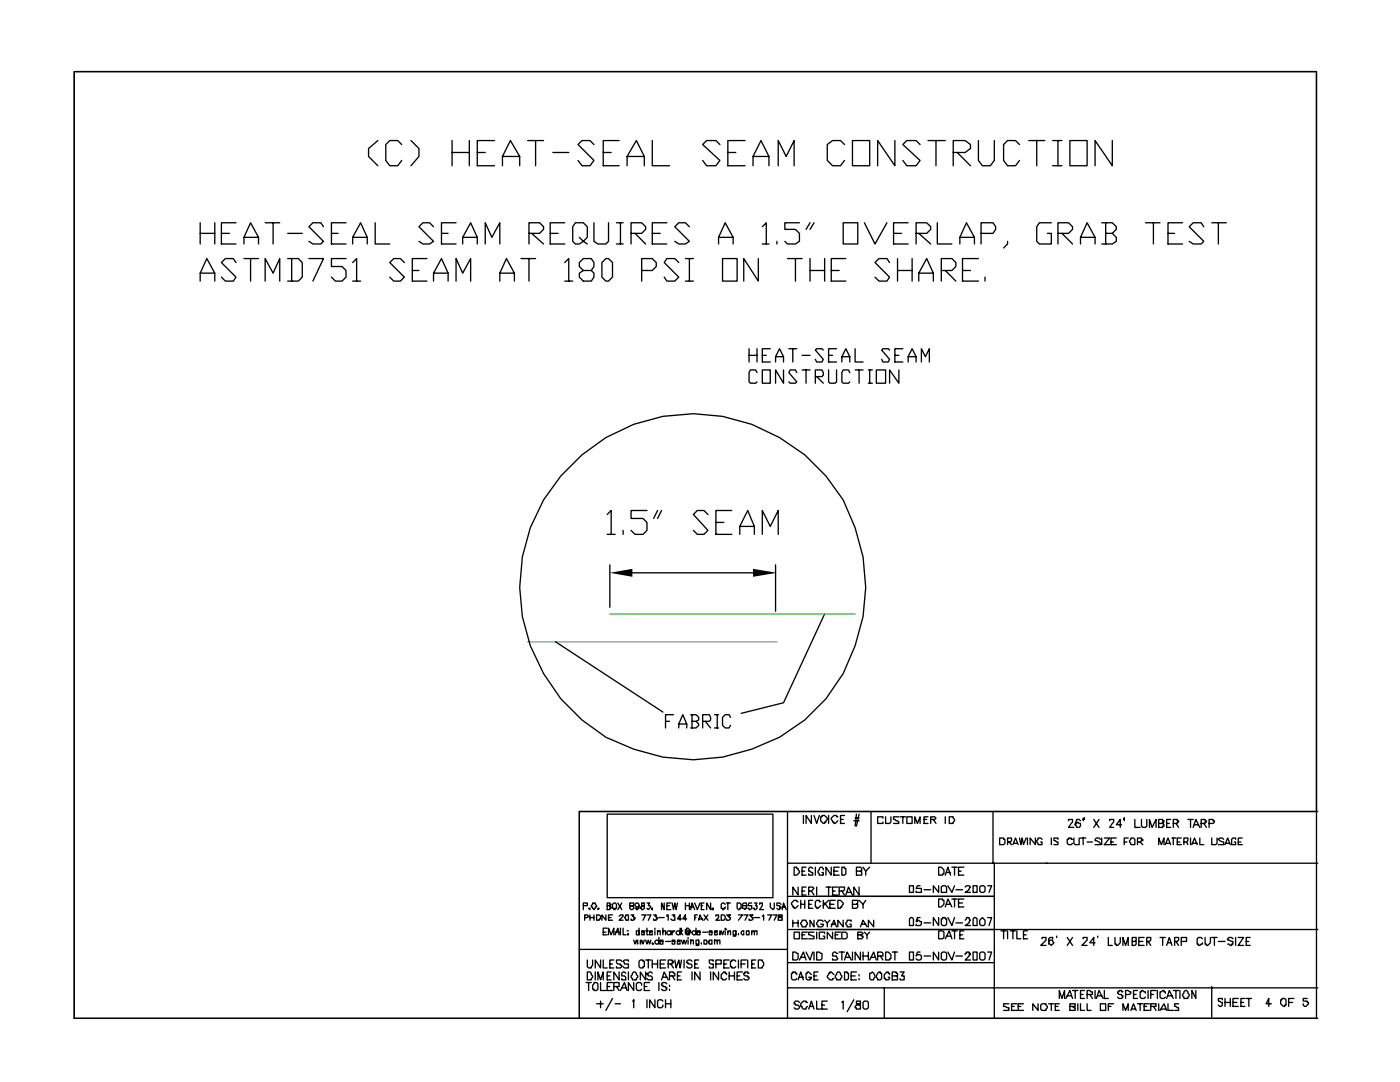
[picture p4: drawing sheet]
<svg xmlns="http://www.w3.org/2000/svg" width="279mm" height="216mm" viewBox="0 0 279 216" stroke-linecap="round" stroke-linejoin="round" font-family="sans-serif">
<g fill="none" stroke="#000" stroke-width=".26">
<path d="M14.8 14.3h247.9v147.6h-147.1v41.3h-100.8zM75.4 28l-1.8 1.6v1.6l1.8 1.9M80.2 28.8l-.8-.8h-1.6l-.8 .8v3.2l.8 1.1h1.6l.8-1.1M82 28l1.6 1.6v1.6l-1.6 1.9M90.2 28v5.1M90.2 30.4h3.5M93.7 28v5.1M95.2 30.4h1.6M98.7 28h-3.5v5.1h3.5M100.3 33.1v-1.9l1.6-3.2 1.8 3.2v1.9M100.3 31.2h3.4M105.3 28h3.2"/>
<path d="M106.9 28v5.1M110.3 30.4h3.2M118.5 28.8l-.8-.8h-1.5l-.8 .8 3.1 3.2-.8 1.1h-1.5l-.8-1.1M120.4 30.4h1.6M123.6 28h-3.2v5.1h3.2M125.1 33.1v-1.9l1.9-3.2 1.6 3.2v1.9M125.1 31.2h3.5M130.2 28v5.1h3.4M143.7 28.8l-.8-.8h-1.9l-.8 .8 3.5 3.2-.8 1.1h-1.9l-.8-1.1M145.3 30.4h1.5M148.7 28h-3.4v5.1h3.4M150.3 33.1v-1.9l1.6-3.2 1.6 3.2v1.9"/>
<path d="M150.3 31.2h3.2M155.3 33.1v-5.1l1.6 3.2 1.6-3.2v5.1M168.5 28.8l-.8-.8h-1.5l-1.1 .8v3.2l1.1 1.1h1.5l.8-1.1M170.1 28h3.5v5.1h-3.5zM178.6 28v5.1l-3.4-5.1v5.1M183.6 28.8l-.8-.8h-1.8l-.8 .8 3.4 3.2-.8 1.1h-1.8l-.8-1.1M185.2 28h3.4M186.8 28v5.1M190.2 30.4h2.4l1.1-.8v-.8l-1.1-.8h-2.4v5.1M191 30.4l2.7 2.7M195.3 28v4l.8 1.1h1.5l.8-1.1v-4M203.5 28.8l-.8-.8h-1.6l-.8 .8v3.2l.8 1.1h1.6l.8-1.1"/>
<path d="M205.3 28h3.2M206.9 28v5.1M210.1 33.1h1.8M210.1 28h1.8M211.1 28v5.1M213.5 28h3.5v5.1h-3.5zM222 28v5.1l-3.5-5.1v5.1M40 56.1v-1.6l1.3-2.9 1.6 2.9v1.6M40 44.4v4.3M40 46.6h2.9M40 54.5h2.9M42.9 44.4v4.3"/>
<path d="M44.2 46.6h1.6M47.1 44.4h-2.9v4.3h2.9M47.1 52.4l-.5-.8h-1.6l-.8 .8 2.9 2.9-.5 .8h-1.6l-.8-.8M48.7 48.7v-1.3l1.3-3 1.6 3v1.3M48.7 47.4h2.9M48.7 51.6h2.9M50 51.6v4.5M52.9 56.1v-4.5l1.6 2.9 1.3-2.9v4.5M52.9 44.4h2.9M54.5 44.4v4.3M57.4 51.6h2.1l.8 .8v2.9l-.8 .8h-2.1M57.4 46.6h2.9"/>
<path d="M58.2 51.6v4.5M61.6 51.6h3l-2.2 4.5M64.6 45.2l-.6-.8h-1.6l-.8 .8 3 3-.6 .5h-1.6l-.8-.5M66.1 46.6h1.4M69.1 44.4h-3v4.3h3M69.1 51.6h-3v1.6h2.2l.8 .8v1.3l-.8 .8h-1.4l-.8-.8M70.4 48.7v-1.3l1.6-3 1.3 3v1.3M70.4 52.4l.8-.8v4.5M70.4 47.4h2.9M70.4 56.1h1.6M74.9 44.4v4.3h2.9M80.7 52.4l-.8-.8h-1.3l-.8 .8 2.9 2.9-.8 .8h-1.3l-.8-.8"/>
<path d="M82.3 54h1.3M85.2 51.6h-2.9v4.5h2.9M86.5 45.2l-.8-.8h-1.3l-.8 .8 2.9 3-.8 .5h-1.3l-.8-.5M86.5 56.1v-1.6l1.6-2.9 1.3 2.9v1.6M86.5 54.5h2.9M88.1 46.6h1.3M91 44.4h-2.9v4.3h2.9M91 56.1v-4.5l1.3 2.9 1.6-2.9v4.5M92.3 48.7v-1.3l1.6-3 1.3 3v1.3M92.3 47.4h2.9M96.8 48.7v-4.3l1.4 3 1.5-3v4.3M99.7 56.1v-1.6l1.4-2.9 1.6 2.9v1.6"/>
<path d="M99.7 54.5h3M104 51.6h2.9M105.6 46.6h2.1l.8-.8v-.6l-.8-.8h-2.1v4.3M105.6 51.6v4.5M106.1 46.6l2.4 2.1M109.8 46.6h1.6M112.7 44.4h-2.9v4.3h2.9M112.7 52.4l.8-.8v4.5M112.7 56.1h1.6M115.6 47.4l.8 .8-.8 .5h-.8l-.5-.5v-3l.5-.8h1.6l.8 .8v2.2l-.8 .8 .8 .5M116.4 54l-.8-.8v-.8l.8-.8h1.6l.5 .8v.8l-.5 .8h-1.6l-.8 .5v.8l.8 .8h1.6l.5-.8v-.8l-.5-.5M118.5 44.4v3.8l.8 .5h1.6l.5-.5v-3.8"/>
<path d="M120.1 52.4l.8-.8h.5l.8 .8v2.9l-.8 .8h-.5l-.8-.8zM123 48.7h1.4M123 44.4h1.4M123.8 44.4v4.3M125.9 46.6h2.2l.8-.8v-.6l-.8-.8h-2.2v4.3M126.7 46.6l2.2 2.1M128.1 54h2.1l.8-.8v-.8l-.8-.8h-2.1v4.5M130.2 46.6h1.6M133.1 44.4h-2.9v4.3h2.9M135.5 52.4l-.8-.8h-1.6l-.5 .8 2.9 2.9-.8 .8h-1.6l-.5-.8M136.8 51.6h1.6M136.8 56.1h1.6"/>
<path d="M137.6 45.2l-.8-.8h-1.3l-.8 .8 2.9 3-.8 .5h-1.3l-.8-.5M137.6 51.6v4.5M143.4 48.7v-1.3l1.3-3 1.6 3v1.3M143.4 47.4h2.9M144.2 51.6h2.9v4.5h-2.9zM151.3 51.6v4.5l-2.9-4.5v4.5M152.1 45.2l.8-.8v4.3M152.1 48.7h1.4M155 48.2v.5M157.2 51.6h2.9M158.8 51.6v4.5M159.5 44.4h-2.9v1.4h2.2l.7 .8v1.6l-.7 .5h-1.6l-.6-.5"/>
<path d="M161.7 44.4l-.8 1.4M161.7 54h2.9M161.7 51.6v4.5M162.5 44.4l-.8 1.4M164.6 51.6v4.5M165.9 54h1.6M168.3 44.4h2.9v4.3h-2.9zM168.8 51.6h-2.9v4.5h2.9M172.5 44.4l2.1 4.3 2.4-4.3M177.5 52.4l-.5-.8h-1.6l-.8 .8 2.9 2.9-.5 .8h-1.6l-.8-.8M178.3 46.6h1.6M179.1 54h2.9"/>
<path d="M179.1 51.6v4.5M181.2 44.4h-2.9v4.3h2.9M182 51.6v4.5M182.8 46.6h2.1l.8-.8v-.6l-.8-.8h-2.1v4.3M183.4 56.1v-1.6l1.5-2.9 1.4 2.9v1.6M183.4 46.6l2.3 2.1M183.4 54.5h2.9M187.1 44.4v4.3h2.9M187.9 54h2.1l.8-.8v-.8l-.8-.8h-2.1v4.5M188.6 54l2.2 2.1M191.6 48.7v-1.3l1.3-3 1.6 3v1.3M191.6 47.4h2.9"/>
<path d="M192.1 54h1.6M195.3 51.6h-3.2v4.5h3.2M195.8 46.6h2.4l.5-.8v-.6l-.5-.8h-2.4v4.3M196.6 55.3v.8M201.1 48.2v.5l-.8 .8M209.8 44.4h-2.4l-.5 .8v3l.5 .5h2.4v-2.1h-.8M211.1 46.6h2.2l.7-.8v-.6l-.7-.8h-2.2v4.3M211.9 46.6l2.1 2.1M215.6 48.7v-1.3l1.4-3 1.5 3v1.3M215.6 47.4h2.9M219.9 44.4h2.1l.8 .8v.6l-.8 .8M220.7 46.6h1.3l.8 .8v.8l-.8 .5h-2.1"/>
<path d="M220.7 44.4v4.3M228.6 44.4h2.9M230.2 44.4v4.3M233.1 46.6h1.3M236 44.4h-2.9v4.3h2.9M240.2 45.2l-.5-.8h-1.6l-.8 .8 2.9 3-.5 .5h-1.6l-.8-.5M241.8 44.4h2.9M243.2 44.4v4.3M149.5 69.6v2.6M149.5 70.9h1.6M151.1 74.3l-.3-.5h-1l-.3 .5v1.9l.3 .3h1l.3-.3M151.1 69.6v2.6"/>
<path d="M152.1 73.8h1.6v2.7h-1.6zM152.1 70.9h.8M153.7 69.6h-1.6v2.6h1.6M154.8 72.2v-1l.8-1.6 .8 1.6v1M154.8 71.2h1.6M156.4 73.8v2.7l-1.6-2.7v2.7M157.4 69.6h1.6M158.2 69.6v2.6M159 74.3l-.2-.5h-1.1l-.3 .5 1.6 1.9-.2 .3h-1.1l-.3-.3M160.1 70.9h1.6M160.1 73.8h1.6M160.9 73.8v2.7"/>
<path d="M162.7 75.1h1.3l.3-.2v-.6l-.3-.5h-1.3v2.7M163 75.1l1.3 1.4M164.3 69.8l-.3-.2h-1l-.3 .2 1.6 1.9-.3 .5h-1l-.3-.5M165.4 73.8v2.4l.2 .3h1.1l.3-.3v-2.4M165.4 70.9h.8M167 69.6h-1.6v2.6h1.6M168 72.2v-1l.8-1.6 .8 1.6v1M168 71.2h1.6M169.6 74.3l-.3-.5h-1l-.3 .5v1.9l.3 .3h1l.3-.3M170.7 69.6v2.6h1.5M170.7 73.8h1.5M171.4 73.8v2.7"/>
<path d="M173.3 73.8h.8M173.3 76.5h.8M173.6 73.8v2.7M174.9 73.8h1.8v2.7h-1.8zM177.5 69.8l-.2-.2h-1.1l-.3 .2 1.6 1.9-.2 .5h-1.1l-.3-.5M178.6 70.9h.8M179.4 73.8v2.7l-1.9-2.7v2.7M180.2 69.6h-1.6v2.6h1.6M181.2 72.2v-1l.8-1.6 .8 1.6v1M181.2 71.2h1.6M183.9 72.2v-2.6l.8 1.6 .8-1.6v2.6M111.9 95a34.1 34.1 0 0 1 43.7-7.7l5 3.5 4.2 4.2 3.5 4.7a35.4 35.4 0 0 1 2.4 29.2 32.1 32.1 0 0 1-20.7 20.6 33.8 33.8 0 0 1-23.5 0l-5.6-2.4a34.8 34.8 0 0 1-12.4-47.4z"/>
<path d="M121.2 102.7l.8-.8v4.7M121.2 106.6h1.6M121.7 112.7v8.5M124.4 105.8v.8M126.2 114.3h24.1M129.1 101.9h-3.2v1.6h2.4l.8 .7v1.6l-.8 .8h-1.6l-.8-.8M131.2 101.9l-.8 1.6M132 101.9l-.8 1.6M141.3 102.7l-.8-.8h-1.3l-.8 .8 2.9 3.1-.8 .8h-1.3l-.8-.8M142.9 104.2h1.6M146 101.9h-3.1v4.7h3.1M147.6 106.6v-1.6l1.6-3.1 1.3 3.1v1.6"/>
<path d="M147.6 105h2.9M152.1 106.6v-4.7l1.6 3.1 1.6-3.1v4.7M154.8 112.7v9.3M110.9 128.1l21.4 14M164.6 122.5l-8.2 17.7-8.5 2.1M132.8 143.9h.8M134.4 142.6h-1.6v2.7M135.5 145.3v-.8l.8-1.9 .8 1.9v.8M135.5 144.5h1.6M137.8 142.6h1.1l.5 .5v.6l-.5 .2M138.1 143.9h.8l.5 .6v.2l-.5 .6h-1.1M138.1 142.6v2.7"/>
<path d="M140.2 143.9h1.4l.2-.2v-.6l-.2-.5h-1.4v2.7M140.8 143.9l1 1.4M142.6 142.6h.8M142.6 145.3h.8M143.1 142.6v2.7M145.8 143.1l-.3-.5h-.8l-.5 .5v1.6l.5 .6h.8l.3-.6M121.2 162.5h33.1v16.6h-33.1zM157.2 161.9v10.3h105.8M157.2 178.9h41.2M157.2 172.2v31M158.5 173h.5v.3h.3v.3l.2 .2v.3l-.5 .5h-.5zM159.3 177v1.6l-1.1-1.6v1.6"/>
<path d="M159.3 179.9h-.3v-.2h-.5l-.5 .5 .2 .8h.3v.2h.3l.5-.5M159.8 179.7v1.5M160.1 173.8h.5M160.1 177.8h.5M160.3 162.7v1.6M160.6 179.7v1.5M160.9 177h-.8v1.6h.8M160.9 173h-.8v1.6h.8M161.4 177.8h.5l.6-.5-.3-.3h-.8v1.6M161.9 162.7v1.6l-1-1.6v1.6M161.9 177.8l.6 .8M162.2 179.7h-.8v1.5h.8"/>
<path d="M162.2 173.3l-.3-.3h-.2l-.3 .3v.5l.8 .3v.5h-.8v-.2M162.5 162.7l.5 1.6 .5-1.6M162.7 173v1.6M163 177v1.6M163.8 163h.2v-.3h.6l.5 .5-.3 .8h-.2v.3h-.3l-.5-.5zM163.8 179.9h-.3v-.2h-.5l-.3 .2v1.1h.3v.2h.2l.6-.5M164.3 173.6v-.3l-.3-.3h-.2l-.6 .8 .3 .8h.8v-.5h-.3M164.3 179.7v1.5M164.8 177h1.1M165.4 162.7v1.6M165.4 177v1.6M165.4 179.7l-1.1 1"/>
<path d="M165.9 173v1.6l-1.1-1.6v1.6M166.2 177.8h.5M166.4 173.8h.8M166.7 179.7h-1.1v1.5h1.1M167.2 179.7h.5l.6 .5-.3 .8h-.3v.2h-.5zM167.2 177h-1v1.6h1M167.2 163h-.2v-.3h-.6l-.5 .5 .3 .8h.2v.3h.3l.5-.5M167.5 177.8h.8l.2-.3v-.5h-1v1.6M167.5 173h-1.1v1.6h1.1M167.7 163.5h.6M168 173h.5v.3h.3v1.1l-.3 .2h-.5zM168 177.8l.5 .8"/>
<path d="M168.5 162.7h-.8v1.6h.8M168.8 178.6l.5-1.6 .8 1.6M169.1 178.1h.8M170.4 163.8h1M170.7 163.2h.7M170.9 173.8h1.1v-.5l-.3-.3h-.8v1.6h1.1v-.5l-.3-.3M170.9 162.5l-.2 2.3M171.4 177v1.6l-1-1.6v1.6M171.4 179.7l.8 .7v.8M171.4 162.5l-.5 2.3M172.2 173l.6 .8v.8M172.8 179.7l-.6 .7"/>
<path d="M173.6 173l-.8 .8M173.8 161.9v10.3M176.2 163.2v-.2h-1v1.3h1v-.3M176.7 163v1.3h.8l.3-.3v-1M179.4 163h-1.1v.5l.8 .3 .3 .2v.3h-1.1M179.7 163h1M180.2 163v1.3M181 163h1v1.3h-1zM181.5 176.7h.8v1.4h-.8zM182.6 164.3v-1.3l.5 1.3 .5-1.3v1.3M183.6 176.7h-.5l-.3 .6h1.1v.8h-1.1v-.3M184.4 177.5h1.3"/>
<path d="M184.4 163.5h.5M185.2 163h-.8v1.3h.8M185.7 163.5h.8l.3-.3-.3-.2h-.8v1.3M186.3 163.5l.5 .8M187.3 179.4h.8v.3h.3v.7l-.5 .6h-.6zM187.3 173h.6l.5 .6v.8h-.3v.2h-.8zM187.3 176.7v1.4l-1-1.4v1.4M187.9 177l.2-.3h.5l.3 .3v1.1h-1zM188.6 174.6l.6-1.6 .5 1.6M188.6 163v1.3M188.9 174.1h.8M189.2 176.7l.8 1.4 .5-1.4"/>
<path d="M189.4 163h.8v.2l.3 .3-.3 .8h-.8zM190 179.4h1M190 173h1M190.5 173v1.6M190.5 179.4v1.6M190.8 177.5h1.3M191.3 173.8h.5M192.4 179.4h-1.1v1.6h1.1M192.4 173h-1.1v1.6h1.1M192.6 177l.3-.3h.5l.3 .3-.3 .3v.2l-.8 .6h1.1M194.2 176.7h.8v1.4h-.8zM195.5 177a.66 .66 0 0 1 1.1 0v.8l-.3 .3h-.5l-.3-.3z"/>
<path d="M197.1 176.7h.8l-.5 1.4M198.2 161.9v10.3M198.4 172.2v31M199.5 167.2h.8v.3h.3v.8l-.3 .2h-.8zM201.1 168h.5l.3-.3v-.5h-.8v1.3M201.3 168l.6 .5M202.1 168.5l.6-1.3 .5 1.3M202.4 168.3h.5M203.5 167.2l.2 1.3 .3-1.3 .3 1.3 .5-1.3M205.1 167.2v1.3M206.6 167.2v1.3l-1-1.3v1.3M208 167.5l-.3-.3h-.5v.3l-.3 .2 .3 .8h.8v-.5h-.3"/>
<path d="M209.8 167.2v1.3M211.1 167.5v-.3h-.8v.5l.8 .3v.5h-.8M213.3 163.8v-.3h.7v.5l-.7 1.1h1M214 167.5h-.2v-.3h-.5v.3h-.3v.8l.3 .2h.5l.2-.2M214.3 167.2v1.1l.3 .2h.8v-1.3M215.6 163.8l-.2-.3h-.6l-.2 .8 .2 .8h.6l.2-.3v-.5h-.2l-.3-.3-.5 .6M215.6 167.2h1.1M216.2 167.2v1.3M216.4 163.2l-.2 .3v-.3h.2v.3h-.2v.3M217 168h1M218.3 163.5l1 1.6M219.3 163.5l-1 1.6"/>
<path d="M219.6 167.5l-.3-.3h-.5l-.3 .3v.2l.8 .3 .3 .3v.2h-1.1M219.9 167.2v1.3M220.4 167.2h1.1l-1.1 1.3h1.1M221.5 163.8v-.3h.7v.5l-.7 1.1h.7M221.7 168h.5M222.8 167.2h-1.1v1.3h1.1M223.8 164.6h-1l.8-1.1v1.6M224.4 163.2v.6M224.4 168h.5M225.2 167.2h-.8v1.3M225.7 167.2h.5l.3 .3v1h-.8v-.2l-.3-.3zM226.5 163.5v1.6h1"/>
<path d="M227 168h.5l.3-.3h.3v-.2h-.3v-.3h-.8v1.3M227.5 168l.6 .5M227.8 163.5v1.3l.3 .3h.5l.3-.3v-1.3M229.4 165.1v-1.6l.5 1.6 .8-1.6v1.6M231.2 168.5v-1.3l.6 1.3 .5-1.3v1.3M231.2 164.3h.8v-.3h.3v-.2h-.3v-.3h-.8v1.6h.8v-.3h.3v-.2l-.3-.3h-.2M232.6 168.5l.5-1.3 .5 1.3M232.8 168.3h.6M232.8 164.3h.6M233.6 163.5h-.8v1.6h.8M233.9 167.2h.8M234.2 164.3h.7v-.3h.3v-.2h-.3v-.3h-.7v1.6"/>
<path d="M234.2 167.2v1.3M234.7 164.3l.5 .8M234.9 168h.6M235.7 167.2h-.8v1.3h.8M236.3 168h.5l.3-.3v-.5h-.8v1.3M236.8 168l.3 .5M237.1 163.5h1M237.6 163.5v1.6M237.6 167.2v1.3M237.9 168.5l.5-1.3 .5 1.3M238.1 165.1l.6-1.6 .7 1.6M238.1 168.3h.8"/>
<path d="M238.4 164.6h.8M239.4 167.2v1.3h.8M239.7 164.3h.8v-.3h.3v-.2h-.3v-.3h-.8v1.6M240.2 164.3l.6 .8M241.3 164.3h.8l.3-.3v-.2h-.3v-.3h-.8v1.6M241.8 167.2v1.3h.8l.3-.2v-1.1M244.2 167.5l-.3-.3h-.5l-.2 .3 .7 .5h.3v.5h-1M244.5 168.5l.5-1.3 .5 1.3M244.7 168.3h.6M246.6 167.5v-.3h-.5l-.3 .3v1h.8v-.5h-.3M247.1 168h.5M247.9 167.2h-.8v1.3h.8"/>
<path d="M263 161.9h-147.4v41.3M115.6 189.4h41.6M116.4 180.7h.8v-.5h-.8v1.3M116.7 183.1h.5l.3-.3-.3-.2h-.5v1M116.9 196.1h1.1M117.2 193.9h.5l.3 .3v.3l.3 .2-.3 .8h-.8zM117.2 191.6v1.3l.3 .2h.5v-.2l.3-.3v-1M117.5 181.2h.2v.3zM117.5 196.1v1.5M117.7 182.6v1M117.7 183.1h.8M118.3 180.2h.5v.2l.3 .3v.3h-.3v.2l-.3 .3-.2-.3v-.2h-.3z"/>
<path d="M118.5 196.1h.6l.2 .2v1.1l-.2 .2h-.6v-.2h-.2v-.8l.2-.3zM118.5 182.6v1M118.8 193.9v1.6M119.1 182.6h.5l.3 .2v.6h-.3v.2h-.5zM119.3 181.2h.3l-.3 .3zM119.3 195.5v-1.6l.6 1.6 .5-1.6v1.6M119.9 196.1v1.5h1M119.9 191.6v1.5l-1.1-1.5v1.5M119.9 199.8v1.3M120.4 191.6v1.5h.8M120.4 186h.5M120.9 182.6v1l-.8-1v1"/>
<path d="M121.2 180.7h.5l.3-.3h-.3v-.2h-.5v1.3h.5v-.3h.3v-.2h-.3v-.3M121.2 185.2h-.8v1.3h.8M121.2 196.8h.5M121.2 194.7h.5M121.4 186.5v-1.3l.6 1.3 .5-1.3v1.3M121.4 183.1h.6M121.7 192.4h.5M122 193.9h-.8v1.6h.8M122.2 180.4l.3-.2h.3l.2 .2v.8h-.2v.3h-.3v-.3h-.3zM122.2 182.6h-.8v1h.8M122.2 196.1h-1v1.5h1M122.2 199.2l-1.3 2.4"/>
<path d="M122.5 196.8h1.1v-.7h-1.1v1.5M122.5 191.6h-.8v1.5h.8M122.8 186.5l.5-1.3 .3 1.3M122.8 186h.8M123 196.8l.6 .8M123.3 180.2l.8 1.3M123.6 182.8l.2-.2h.6v.2l-.8 .8h.8M123.6 193.9v1.6l-1.1-1.6v1.6M123.8 197.6l.8-1.5 .5 1.5M123.8 185.2v1.3M124.1 191.8l-.3-.2h-.8v.5l.3 .3h.5v.2h.3v.3l-.3 .2h-.8v-.2M124.1 180.2l-.8 1.3"/>
<path d="M124.1 197.1h.8M124.4 185.2v1.3h.5M124.9 182.6h.5v1h-.5v-.2l-.3-.3 .3-.3zM124.9 194.2l-.3-.3h-.2l-.3 .3v.5h.5l.3 .3v.5h-.8v-.2M125.1 185.7h.3zM125.1 186.5l.3-.2v.2zM125.4 191.8v-.2h-.8l-.2 .2 .2 .3v.3h.8v.7h-.8l-.2-.2M125.4 193.9v1.6M125.7 180.2v.5h.5l.3 .3v.2l-.3 .3h-.3l-.2-.3v-.2l.2-.3h.6v-.5zM125.9 182.6h.6l-.3 .2h.3v.3h.2v.3h-.2v.2h-.6v-.2M126.2 194.2l.3-.3h.2l.3 .3v.3l.3 .2-.3 .8h-.8v-.2l-.3-.3zM126.2 199.8h.3v-.3v1.6"/>
<path d="M126.5 187.6l.2 .8 .3-.8 .3 .8v-.8M126.5 196.1v1.5l-1.1-1.5v1.5M127.5 191.8l.3-.2h.5v.2h.3v1.1h-.3v.2h-.5l-.3-.2zM127.5 180.7l-.2 .3h-.3l-.3-.3v-.3l.3-.2h.3l.2 .2v.8h-.2v.3h-.3v-.3h-.3M127.5 186v-.3h-.5v.8h.5v-.2M127.5 185.2v1.3M127.8 187.6v.8l.3-.8 .2 .8 .3-.8M128.1 180.2v.5h.5v.5l-.3 .3h-.2v-.3h-.3v-.2h.3v-.3h.5v-.5zM128.1 182.6h.8l-.6 1M128.1 196.6v-.3l-.3-.2h-.5l-.3 .2v1.1l.3 .2h.5l.3-.2M128.6 186v-.3h-.5v.3h.2l.3 .3v.2h-.5v-.2M128.6 196.8h.5"/>
<path d="M128.9 187.6l.2 .8 .3-.8 .2 .8 .3-.8M128.9 193.9v1.6l-1.1-1.6v1.6M128.9 185.7h.5M128.9 191.6h1M129.1 182.6h.8l-.5 1M129.1 180.2h.5l-.2 .5h.2l.3 .3-.5 .5-.3-.3M129.1 185.2v1.3h.3M129.1 199.5v1.6M129.4 191.6v1.5M129.6 186h.6v-.3h-.6v.8h.6v-.2M129.6 196.1h-1v1.5h1M130.2 188.1l.2 .3h-.2z"/>
<path d="M130.2 181.2v.3M130.2 194.2l-.3-.3-.8 .3v.3h.3v.2h.5l.3 .3v.5h-.8l-.3-.2M130.2 192.4h1M130.2 191.6v1.5M130.4 182.6h.6l-.3 .2h.3v.3h.2v.3h-.2v.2h-.6v-.2M130.7 185.2v.3zM130.7 199.5v1.6l-1.1-1.6v1.6M130.7 185.7v.8M131.2 186v-.3v.8M131.2 185.7h.6v.8M131.2 191.6v1.5M131.5 187.9l-.3-.3h-.2l-.3 .3v.2l.3 .3h.2l.3-.3"/>
<path d="M131.5 183.1h1.1M131.5 187.1v1.3M131.5 196.1v1.5M131.8 192.4h.8M132 195.5l.6-1.6 .7 1.6M132.3 199.8l-.3-.3h-.5l-.3 .3v1l.3 .3h.5l.3-.3v-.2M132.3 186v-.3h.5v.8M132.3 187.9v-.3h-.5v.3h.5v.5h-.5v-.3M132.3 185.2v1.3M132.3 195h.8M132.6 180.2v1.3l-.6-1.3v1.3M132.8 191.6h-1v1.5h1"/>
<path d="M132.8 199.5v1.6M132.8 187.9h1.1M133.1 182.8v-.2h.2v1M133.1 196.3l-.3-.2h-.5l-.3 .2v.3h.3v.2h.5v.3h.3v.3l-.3 .2h-.5l-.3-.2M133.1 180.7h.5M133.3 192.4h.8v-.3h.3v-.3h-.3v-.2h-.8v1.5M133.6 196.6v.2zM133.6 197.4v.2zM133.6 194.7h1.1v-.5h-.3v-.3h-.8v1.6M133.9 180.2h-.8v1.3h.8M133.9 186l-.3-.3h-.3l-.2 .3v.3l.2 .2h.3l.3-.2M133.9 185.7v.8"/>
<path d="M133.9 199.5v1.6M133.9 192.4l.5 .7M134.1 182.6h.6l-.3 .2h.3v.8h-.6l-.2-.2M134.1 180.2l.3 1.3 .3-1.3 .2 1.3 .3-1.3M134.1 185.7v.8M134.1 194.7l.6 .8M134.7 185.7h-.3v.3h-.3M134.7 187.9v-.3h-.6v.3h.6v.5h-.6v-.3M134.7 191.6l.2 1.5 .6-1.5 .2 1.5 .3-1.5M135.2 187.9h.5v-.3h-.5v.8h.5v-.3M135.2 194.7h.5M135.7 186l-.2-.3h-.3l-.3 .3v.3l.3 .2h.3l.2-.2"/>
<path d="M135.7 185.2v1.3M136 183.4h-.8l.5-.8v1M136 185.2v1.1l.3 .2M136 187.6l.3 .8 .2-.8 .3 .8 .3-.8M136 193.9h-.8v1.6h.8M136 185.7h.3M136.5 191.6v1.5M136.8 180.2v1.3M136.8 180.7h.8M137.1 183.4h-.8l.5-.8v1M137.3 187.1v.2zM137.3 187.6v.8"/>
<path d="M137.6 186l-.3 .3h-.2v-.6h.5v.6l.2-.3v-.3l-.5-.5h-.2v.3h-.3v.8l.3 .2h.5v-.2M137.6 180.2v1.3M137.8 181.5l.3-1.3 .5 1.3M137.8 187.9v-.3v.8M137.8 187.6h.6v.8M137.8 181h.6M138.1 191.8l-.3-.2h-.5l-.2 .2v.3h.2v.3h.5l.3 .2v.3l-.3 .2h-.5l-.2-.2M138.1 193.9v1.6M138.6 180.2l.6 1.3 .5-1.3M138.6 183.1h.3M138.6 192.4h.6M138.9 186l-.3-.3h-.2l-.3 .3v.3l.3 .2h.2l.3-.2"/>
<path d="M138.9 185.2v1.3M139.2 182.6h-.6v1M139.4 183.6l.3-1 .5 1M139.4 187.6v1h-.5M139.4 187.9v-.3h-.5v.8h.5v-.3M139.4 191.6h-.8v1.5h.8M139.4 183.4h.8M139.7 186v-.3h-.5v.3h.5v.5h-.5v-.2M139.7 193.9v1.6l-1.1-1.6v1.6M140 188.1v.3zM140 180.7h.2M140.2 186h1.1"/>
<path d="M140.5 180.2h-.5v1.3h.5M140.5 182.6l.8 1M141 187.9v-.3h-.5v.8h.5v-.3M141.3 187.9h.3v-.3h.5v.8h-.5v-.3h-.3zM141.3 182.6l-.8 1M141.8 180.2v1.3l-.8-1.3v1.3M141.8 193.9v1.6M142.1 186v-.3h-.5v.3h.5v.5h-.5v-.2M142.3 181.2v.3l-.2-.3h.2v.3h-.2M142.3 191.8v-.2h-.7v.5l.2 .3h.5v.7h-.7v-.2M142.6 186h.5v-.3h-.5v.8h.5v-.2M142.6 187.9v-.3v.8"/>
<path d="M142.6 187.6h.5v.8M142.9 182.8v-.2h.5v.5l-.5 .5h.8M142.9 192.4h1v-.8h-1v1.5M143.1 187.9l.3-.3h.3v.8M143.4 193.9v1.6l-1.1-1.6v1.6M143.7 185.7v.8l.2-.8 .3 .8 .3-.8M143.9 182.6h.6l.2 .2v.6l-.2 .2h-.6zM144.5 192.4h.5M144.7 185.2l.3 .3h-.3zM144.7 180.4l-.2-.2h-.3l-.3 .2v.8h.3v.3h.3v-.3h.2v-.2M144.7 185.7v.8M145 182.6h.8l-.5 .2h.2v.3h.3v.3l-.3 .2h-.5v-.2"/>
<path d="M145 194.5v-.3h-.3v-.3h-.2l-.6 .6v.8h.3v.2h.5l.3-.2M145 180.2h.8M145.3 186l.2-.3h.3v.8M145.3 180.2v1.3M145.3 185.7v.8M145.5 191.6h-1v1.5h1M145.5 194.7h1.1M145.5 193.9v1.6M146.6 193.9v1.6M146.8 185.7v1.1h-.5M146.8 186v-.3h-.5v.8h.5v-.2M146.8 191.8l-.2-.2h-.6v.2h-.2v1.1h.2v.2h.6l.2-.2"/>
<path d="M147.1 180.2h.5l.3 .2v.8h-.3v.3h-.2l-.3-.3zM147.1 194.7h.5M147.4 186.3v.2zM147.4 182.6h.8l-.8 1M147.4 191.6v1.5M147.9 192.4h.8M148.2 193.9h-1.1v1.6h1.1M148.4 182.6h.8l-.5 1M148.4 186v-.3h-.2l-.3 .3v.3l.3 .2h.2v-.2M149 185.7h.5v.8h-.5zM149 180.4v-.2h-.6l-.2 .2v.8h.2l.3 .3v-.3h.3v-.5h-.8v.3M149 191.6h-1.1v1.5"/>
<path d="M149.2 191.6v1.5M149.5 182.6h.8l-.5 .2h.2v.3h.3v.3l-.3 .2h-.5v-.2M149.5 194.2h-.3v-.3h-.5v.3h-.3v.3l.3 .2h.5v.3h.3v.3l-.3 .2h-.5l-.3-.2M150 180.2h-.5l-.3 .5h.8v.5l-.2 .3h-.3v-.3h-.3M150 186l.3-.3h.2v.8M150 185.7v.8M150 192.4h.5M150.5 180.2h.6l-.3 .5h.3v.5l-.3 .3h-.3v-.3h-.2M150.5 186l.3-.3h.3v.8M150.5 183.1h1.1M150.8 191.6h-.8v1.5h.8M151.3 191.6h.8v.2l.3 .3v.5l-.3 .3v.2h-.8z"/>
<path d="M151.6 180.4v-.2h.5v.5l-.5 .8h.8M152.1 182.8l.3-.2v1M153.2 182.6h.8l-.5 1M153.7 180.2v.8l.6 .5 .2-.3v-1M154.3 182.6h.7l-.5 1M155.3 182.6v.2l.8 .3v.5h-.8v-.5l.8-.3v-.2zM155.8 180.4l-.2-.2h-.6v.5h.6v.3h.2v.2h-.2v.3h-.3l-.3-.3M156.1 181.5l.3-1.3 .5 1.3M156.1 181h.5M157.2 192.1h41.2M157.2 185.5h105.8M157.2 197.1h105.8"/>
<path d="M158.2 190h.6l.2 .2h.3v1.1l-.3 .3h-.8zM158.2 184.1h1.1M158.2 183.6v1.3M158.5 186h1v1.3h-1zM159 194.5v-.3h-.2v-.3h-.6v.3h-.2v1.1l.2 .2h.6l.2-.2M159.3 195.5l.5-1.6 .5 1.6M159.3 183.6v1.3M159.5 191.6l.8-1.6 .6 1.6M159.5 195h.8M159.8 180.4h.8M159.8 191h.8M160.1 183.6h.8v.3l.2 .2-.2 .8h-.8v-.2l-.3-.3z"/>
<path d="M160.1 186.5h.5M160.9 190l.8 1.6 .5-1.6M161.1 186h-1v1.3h1M161.4 180.4h.5M161.9 194.5l-.5-.6h-.3v.3h-.2v1.1l.2 .2h.6v-.2h.2v-.3h-.5M162.5 186h-1.1v.5l1.1 .3v.5h-1.1M162.5 183.6v1.3l-.8-1.3v1.3M162.5 190v1.6M162.5 194.7h.5M163 190h.5l.3 .2h.2v1.1l-.2 .3h-.8zM163 199.8v1.5h.8M163 186v1.3"/>
<path d="M163.2 193.9h-.7v1.6h.7M164.3 183.9l-.3-.3h-.8v.3l-.2 .2 .2 .8h.8l.3-.2v-.3h-.5M164.6 186.3v-.3h-1.1v1.3h1.1v-.5h-.3M164.6 183.6l.5 .5v.8M164.6 180.2l.8 1M165.1 199.8h-1.1v1.5h1.1M165.6 180.4h.8M165.6 183.6l-.5 .5M165.9 184.9l.5-1.3 .6 1.3M165.9 184.4h.8M166.2 186v1.3l-1.1-1.3v1.3M166.4 194.5l-.5-.6h-.3v.3h-.2v.3l-.3 .2v.3l.5 .5h.6v-.2h.2"/>
<path d="M166.7 186.5h.5M167.2 193.9h.3l.5 .8-.3 .8h-.7v-.2l-.3-.3v-.3zM167.2 190.2l-.8-.2-.2 .2v.6h.8v.2l.2 .3-.2 .3h-.8v-.3M167.5 190h1M167.7 186h-1v1.3h1M168 186h.8l.3 .3v.8l-.3 .2h-.8zM168 190v1.6M168.3 183.6v1.3l-1.1-1.3v1.3M168.5 193.9h.6v.3h.2v1.1l-.2 .2h-.6zM168.5 191.6l.6-1.6 .8 1.6M168.8 191h.8M169.9 183.9v-.3h-.8v.3l-.3 .2 .3 .8h.8v-.5h-.3"/>
<path d="M169.9 194.7h.8M170.1 180.4h.8l.3-.2v-.5h-1.1v1.5h.8l.3-.2v-.6h-.3M170.1 190v1.6M170.4 199.5l-1.3 2.4M170.9 199.8v.5l.8 .3v.7h-.8v-.2h-.2v-.3l.2-.2 .8-.3v-.5zM170.9 193.9h-1v1.6h1M171.2 186.5h.8l.2-.2-.2-.3h-.8v1.3h.8l.2-.2v-.3h-.2l-.3-.3M171.4 194.5v.2zM171.4 195.3v.2M171.7 190v1.6l-1-1.6v1.6M171.7 184.9l.5-1.3 .8 1.3M172 184.4h.8"/>
<path d="M172.2 190.8h1.1M172.2 190v1.6M172.5 186l.5 .5v.8M173.3 190v1.6M173.6 194.2h.2l.3-.3 .3 .3 .2 .5-.2 .8h-.6l-.2-.2zM173.6 191.6l.8-1.6 .5 1.6M173.6 186l-.6 .5M173.8 191h.8M174.4 183.6v1.3l-1.1-1.3v1.3M175.2 194.2l.2-.3h.3v.3h.2v1.1l-.2 .2h-.5v-.2l-.3-.3zM175.2 190.8h1v-.6l-.3-.2h-.7v1.6M175.7 190.8l.5 .8"/>
<path d="M176.5 197.1v6.1M176.7 190h.6l.5 .5v.8h-.3v.3h-.8zM177.5 194.5v-.3h-.2v-.3h-.3l-.5 .6v.8h.2v.2h.6l.2-.2v-.3h-.2M178.1 194.7h1v-.5h-.2v-.3h-.8v1.6h1v-.5l-.2-.3M178.1 190h1M178.6 190v1.6M179.7 193.9h.7l-.5 .8h.5v.8h-.7v-.2M181.5 190h.8v1.6h-.8zM181.5 183.4l.3-.3h.2l.3 .3v1.3h-.8zM183.6 190h-.5l-.3 .8 .3-.3h.5l.3 .3v.5l-.3 .3h-.5l-.3-.3M183.6 183.1h-.5l-.3 .8h.3v-.3h.3l.2 .3h.3v.5l-.3 .3h-.8v-.3M184.4 190.8h1.3"/>
<path d="M184.4 184.1h1.3M187.3 185.7h.8l.3 .3v1.1l-.3 .2h-.8zM187.3 190v1.6l-1-1.6v1.6M187.3 183.1v1.6l-1-1.6v1.6M187.9 190.2l.2-.2h.5l.3 .2v1.1l-.3 .3h-.5l-.2-.3zM188.1 183.1h.5v.3h.3v1l-.3 .3h-.5l-.2-.3v-1h.2zM188.6 187.3l.8-1.6 .6 1.6M188.6 181l.6-1.6 .8 1.6M188.9 186.8h.8M188.9 180.4h.8M189.2 190l.8 1.6 .5-1.6M189.2 183.1l.8 1.6 .5-1.6"/>
<path d="M190 185.7h1M190.5 185.7v1.6M190.8 190.8h1.3M190.8 184.1h1.3M191.3 180.2h.8M191.6 186.5h.5M192.4 185.7h-.8v1.6h.8M192.6 190.5v-.3h.3v-.2h.5v.2h.3v.3h-.3v.3l-.8 .8h1.1M192.6 183.6l.3-.2v-.3h.5v.3l.3 .2-.3 .3v.2l-.8 .6h1.1M194.2 190h.8v1.6h-.8zM194.2 183.4l.3-.3h.2l.3 .3v1.3h-.8zM195.8 190h.5l.3 .2v1.1l-.3 .3h-.5l-.3-.3v-1.1z"/>
<path d="M196.1 183.1l.5 .5v.8l-.3 .3h-.5l-.3-.3v-.8zM197.1 190h.8l-.5 1.6M197.1 183.1h.8l-.5 1.6M199.8 185.7h1M200.3 185.7v1.6M201.1 185.7v1.6M201.6 185.7h1.1M202.1 185.7v1.6M202.9 185.7v1.6h.8M204.3 186.5h.5M205.1 185.7h-.8v1.6h.8M208 187.3v-.2h.8v.5l-1.1 1h1.1"/>
<path d="M210.1 187.3v-.2h-.6l-.2 .2v1.1h.2l.3 .2 .5-.5-.2-.2v-.3h-.6l-.2 .3v.2M210.9 186.8v.3M211.4 199.2v-1.6l.5 1.6 .6-1.6v1.6M212.7 199.2l.8-1.6 .5 1.6M213 198.7h.8M213 187.1l1 1.5M214 197.6h1.1M214 187.1l-1 1.5M214.6 197.6v1.6M215.6 198.4h.6M216.2 187.3v-.2h.8v.5l-1.1 1h1.1M216.4 197.6h-.8v1.6h.8"/>
<path d="M217 198.4h1v-.5h-.2l-.3-.3h-.5v1.6M217.5 198.4l.5 .8M218.5 188.1h-1l.8-1v1.5M218.5 197.6v1.6M218.8 199.2l.5-1.6 .8 1.6M219.1 198.7h.8M219.1 186.8v.3M220.4 197.6v1.6h.8M221.2 187.1v1.5h.8M222.5 187.1v1.3h.3v.2h.2l.6-.5v-1M224.1 197.9h-.3v-.3h-.5v.3h-.3v.3l.3 .2h.5v.3h.3v.3l-.3 .2h-.5l-.3-.2M224.1 188.6v-1.5l.5 1.5 .6-1.5v1.5"/>
<path d="M224.6 198.4h.8l.3-.2v-.3h-.3l-.2-.3h-.6v1.6M226 187.9h.5l.2-.3v-.5h-.7v1.5h.5l.2-.2v-.5h-.2M226.2 198.4h.5M227 197.6h-.8v1.6h.8M227.3 187.9h.8M228.3 187.1h-1v1.5h1M228.6 198.2v-.3h-.3l-.2-.3h-.3v.3h-.3v1.1l.3 .2h.5l.3-.2M228.9 187.9h.5l.3-.3v-.5h-.8v1.5M229.1 197.6v1.6M229.1 187.9l.6 .7M229.7 198.4h.5M230.7 197.6h-1v1.6"/>
<path d="M231 197.6v1.6M231.5 187.1h1.1M232 187.1v1.5M232.6 198.2v-.3h-.3v-.3l-.8 .3v1.1l.3 .2h.5l.3-.2M232.8 199.2l.6-1.6 .8 1.6M232.8 188.6l.6-1.5 .5 1.5M233.1 198.7h.8M233.1 188.1h.5M234.2 197.6h1M234.4 187.9h.5l.3-.3v-.5h-.8v1.5M234.7 197.6v1.6M234.7 187.9l.5 .7"/>
<path d="M235.5 197.6v1.6M235.7 187.9h1.1v-.8h-1.1v1.5M236.3 197.9l.2-.3h.3l.3 .3v.3l.2 .2-.2 .8h-.8v-.2l-.3-.3zM238.7 197.6v1.6l-.8-1.6v1.6M240 187.3l-.3-.2h-.5l-.3 .2v1.1h.3v.2h.2l.3-.2h.3v-.3M240.5 187.1v1.3h.3v.2h.2l.6-.5v-1M241.8 187.1h1.1M241.8 196.8v6.1M242.4 187.1v1.5M243.2 187.9h1.3M243.9 199.5v-.3h-.7v.6l.7 .2v.6l-.2 .2h-.3l-.2-.2M244.5 199.2v1.6"/>
<path d="M245.5 199.2v1.6M246.1 187.3l-.3-.2h-.5l-.3 .2v.3l1.1 .3v.5h-.3v.2l-.8-.2M246.6 187.1v1.5M247.1 187.1h1.1l-1.1 1.5h1.1M247.1 199.2h-1v1.6h1M248.4 199.2h-.8v1.6h.8M248.7 187.9h.5M248.7 199.2h1.1M249.2 199.2v1.6M249.5 187.1h-.8v1.5h.8M255.6 199.5h.3v-.3h.5l.2 .3v1.1h-.2v.2h-.3l-.5-.5zM258.2 199.2h-1v1.6"/>
<path d="M260.9 199.2h-.8v.6h.8v.2h.2v.3l-.5 .5h-.3l-.2-.2v-.3M119.1 200.3h1.3M122.8 200.3h1M132.8 200.3h1.1M159.5 200l-.2-.2h-.5l-.3 .2v.3h.3v.3h.5l.2 .2v.3l-.2 .2h-.5l-.3-.2M161.1 200h-.2v-.2h-.6l-.5 .5v.5h.3v.3l.2 .2h.6v-.2l.2-.3M161.4 201.3l.5-1.5 .6 1.5M161.7 200.8h.5M164 200.6h.6M168 200l.3-.2v1.5M172.2 200a.66 .66 0 0 1 1.1 0v1.1l-.3 .2h-.5l-.3-.2zM201.3 200.3h-1v.5l1 .3v.5h-1"/>
<path d="M201.9 200.8h.5M202.9 200.3h-1v1.3h1M203.2 200.8h.5M204.3 200.3h-1.1v1.3h1.1M207.2 200.3v1.3l-1.1-1.3v1.3M207.7 200.6l.3-.3h.8v.3l.2 .2-.2 .8h-.8l-.3-.3zM209.3 200.3h1M209.8 200.3v1.3M210.6 200.8h.5M211.4 200.3h-.8v1.3h.8M213.5 200.8h1.1v-.5h-1.1v1.3h1.1v-.5h-.3l-.3-.3M215.1 200.3v1.3"/>
<path d="M215.6 200.3v1.3h.8M217 200.3v1.3h.8M219.6 200.3h1.1v1.3h-1.1zM221.2 200.8h.5M222.2 200.3h-1v1.3M224.1 201.6v-1.3l.5 1.3 .6-1.3v1.3M225.7 201.6l.5-1.3 .5 1.3M226 201.3h.5M227 200.3h1.1M227.5 200.3v1.3M228.3 200.8h.6M229.4 200.3h-1.1v1.3h1.1"/>
<path d="M229.7 200.8h1v-.5h-1v1.3M230.2 200.8l.5 .8M231.2 200.3v1.3M231.5 201.6l.8-1.3 .5 1.3M231.8 201.3h.8M233.1 200.3v1.3h1.1M235.2 200.3h-.8v.5l.8 .3v.5h-.8M244.5 200h1M246.1 200h.8M247.6 200h.6M253.7 200.3h-1l.5-1.1v1.6M257.2 200h.8"/>
<path d="M262.7 203.2v-188.9h-247.9v188.9h248.2"/>
</g>
<path d="M121.7 114.3l4.5-.8v1.6zM150.3 113.5l4.7 .8-4.7 .8z" fill="#000"/>
<path d="M105.3 128.1h49.7M121.7 122.5h49" fill="none" stroke="#5cb85c" stroke-width=".26"/>
</svg>
